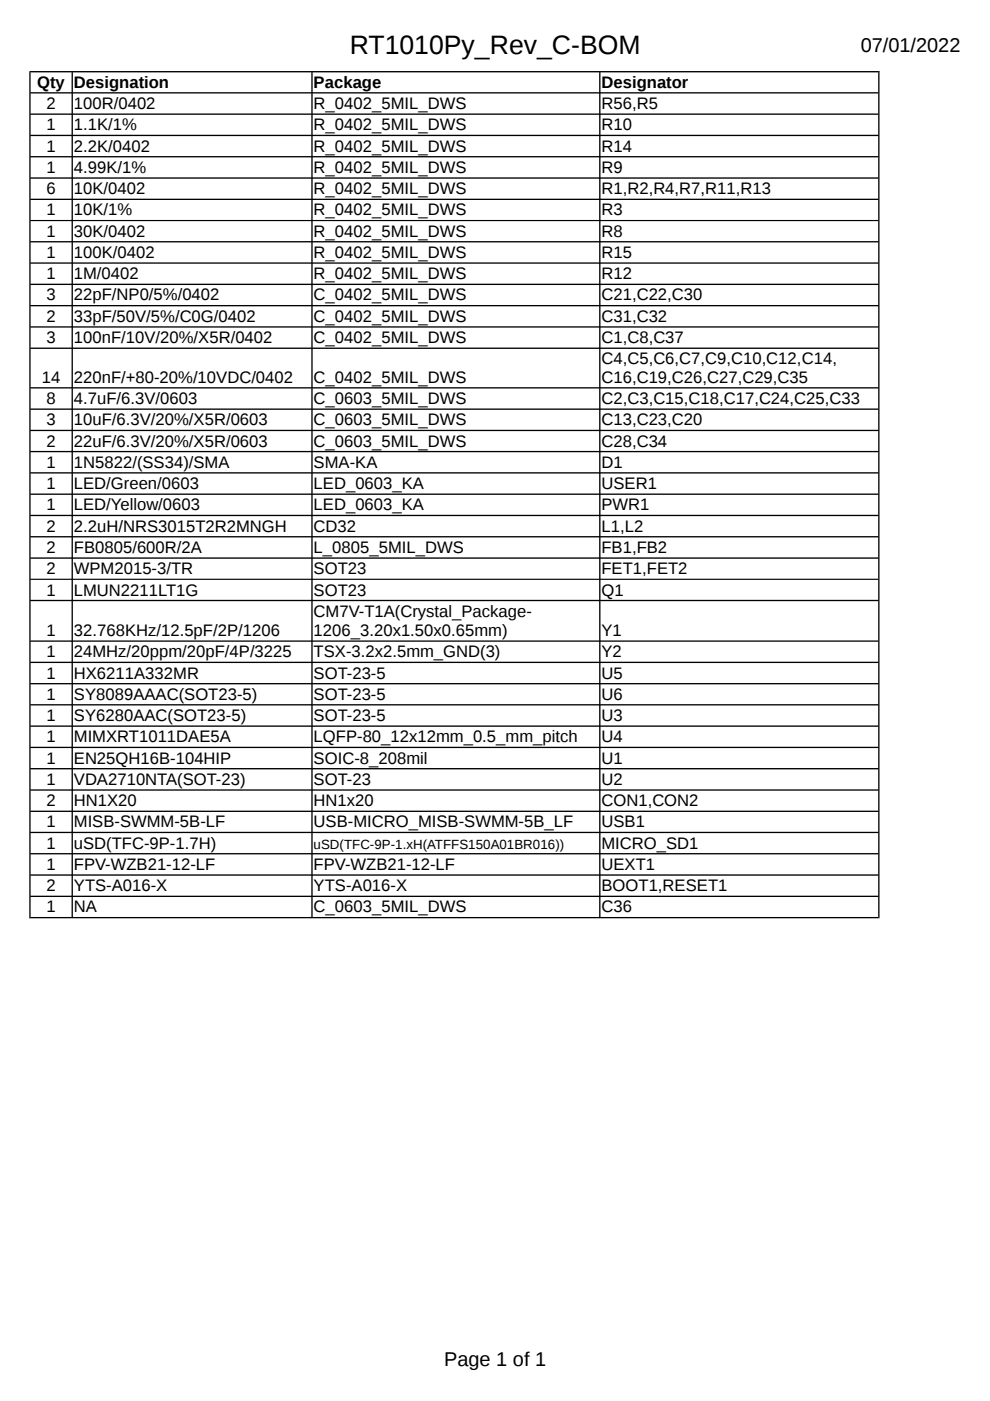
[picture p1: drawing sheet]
<svg xmlns="http://www.w3.org/2000/svg" width="210mm" height="297mm" viewBox="0 0 210 297" stroke-linecap="round" stroke-linejoin="round" font-family="sans-serif">
<defs><g id="words">
<text font-size="5.6" x="74.2" y="11.5">RT1010Py_Rev_C-BOM</text>
<g font-size="4.2">
<text x="182.5" y="11">07/01/2022</text>
<text x="94.2" y="289.6">Page 1 of 1</text>
</g>
<g font-size="3.5">
<text x="7.9" y="18.6">Qty</text>
<text x="9.8" y="23.1">2</text>
<text x="15.7" y="18.6">Designation</text>
<text x="15.7" y="23.1">100R/0402</text>
<text x="66.5" y="18.6">Package</text>
<text x="66.5" y="23.1">R_0402_5MIL_DWS</text>
<text x="127.5" y="18.6">Designator</text>
<text x="127.5" y="23.1">R56,R5</text>
<text x="9.8" y="27.6">1</text>
<text x="15.7" y="27.6">1.1K/1%</text>
<text x="66.5" y="27.6">R_0402_5MIL_DWS</text>
<text x="127.5" y="27.6">R10</text>
<text x="9.8" y="32.1">1</text>
<text x="15.7" y="32.1">2.2K/0402</text>
<text x="66.5" y="32.1">R_0402_5MIL_DWS</text>
<text x="127.5" y="32.1">R14</text>
<text x="9.8" y="36.7">1</text>
<text x="9.8" y="41.2">6</text>
<text x="15.7" y="36.7">4.99K/1%</text>
<text x="15.7" y="41.2">10K/0402</text>
<text x="66.5" y="36.7">R_0402_5MIL_DWS</text>
<text x="66.5" y="41.2">R_0402_5MIL_DWS</text>
<text x="127.5" y="36.7">R9</text>
<text x="127.5" y="41.2">R1,R2,R4,R7,R11,R13</text>
<text x="9.8" y="45.7">1</text>
<text x="15.7" y="45.7">10K/1%</text>
<text x="66.5" y="45.7">R_0402_5MIL_DWS</text>
<text x="127.5" y="45.7">R3</text>
<text x="9.8" y="50.2">1</text>
<text x="15.7" y="50.2">30K/0402</text>
<text x="66.5" y="50.2">R_0402_5MIL_DWS</text>
<text x="127.5" y="50.2">R8</text>
<text x="9.8" y="54.7">1</text>
<text x="9.8" y="59.2">1</text>
<text x="15.7" y="54.7">100K/0402</text>
<text x="15.7" y="59.2">1M/0402</text>
<text x="66.5" y="54.7">R_0402_5MIL_DWS</text>
<text x="66.5" y="59.2">R_0402_5MIL_DWS</text>
<text x="127.5" y="54.7">R15</text>
<text x="127.5" y="59.2">R12</text>
<text x="9.8" y="63.7">3</text>
<text x="15.7" y="63.7">22pF/NP0/5%/0402</text>
<text x="66.5" y="63.7">C_0402_5MIL_DWS</text>
<text x="127.5" y="63.7">C21,C22,C30</text>
<text x="9.8" y="68.2">2</text>
<text x="15.7" y="68.2">33pF/50V/5%/C0G/0402</text>
<text x="66.5" y="68.2">C_0402_5MIL_DWS</text>
<text x="127.5" y="68.2">C31,C32</text>
<text x="9.8" y="72.7">3</text>
<text x="15.7" y="72.7">100nF/10V/20%/X5R/0402</text>
<text x="66.5" y="72.7">C_0402_5MIL_DWS</text>
<text x="127.5" y="72.7">C1,C8,C37</text>
<text x="127.5" y="77.2">C4,C5,C6,C7,C9,C10,C12,C14,</text>
<text x="8.9" y="81.1">14</text>
<text x="15.7" y="81.1">220nF/+80-20%/10VDC/0402</text>
<text x="66.5" y="81.1">C_0402_5MIL_DWS</text>
<text x="127.5" y="81.2">C16,C19,C26,C27,C29,C35</text>
<text x="9.8" y="85.7">8</text>
<text x="15.7" y="85.7">4.7uF/6.3V/0603</text>
<text x="66.5" y="85.7">C_0603_5MIL_DWS</text>
<text x="127.5" y="85.7">C2,C3,C15,C18,C17,C24,C25,C33</text>
<text x="9.8" y="90.2">3</text>
<text x="9.8" y="94.7">2</text>
<text x="15.7" y="90.2">10uF/6.3V/20%/X5R/0603</text>
<text x="15.7" y="94.7">22uF/6.3V/20%/X5R/0603</text>
<text x="66.5" y="90.2">C_0603_5MIL_DWS</text>
<text x="66.5" y="94.7">C_0603_5MIL_DWS</text>
<text x="127.5" y="90.2">C13,C23,C20</text>
<text x="127.5" y="94.7">C28,C34</text>
<text x="9.8" y="99.2">1</text>
<text x="15.7" y="99.2">1N5822/(SS34)/SMA</text>
<text x="66.5" y="99.2">SMA-KA</text>
<text x="127.5" y="99.2">D1</text>
<text x="9.8" y="103.7">1</text>
<text x="15.7" y="103.7">LED/Green/0603</text>
<text x="66.5" y="103.7">LED_0603_KA</text>
<text x="127.5" y="103.7">USER1</text>
<text x="9.8" y="108.2">1</text>
<text x="9.8" y="112.7">2</text>
<text x="15.7" y="108.2">LED/Yellow/0603</text>
<text x="15.7" y="112.7">2.2uH/NRS3015T2R2MNGH</text>
<text x="66.5" y="108.2">LED_0603_KA</text>
<text x="66.5" y="112.7">CD32</text>
<text x="127.5" y="108.2">PWR1</text>
<text x="127.5" y="112.7">L1,L2</text>
<text x="9.8" y="117.2">2</text>
<text x="15.7" y="117.2">FB0805/600R/2A</text>
<text x="66.5" y="117.2">L_0805_5MIL_DWS</text>
<text x="127.5" y="117.2">FB1,FB2</text>
<text x="9.8" y="121.7">2</text>
<text x="15.7" y="121.7">WPM2015-3/TR</text>
<text x="66.5" y="121.7">SOT23</text>
<text x="127.5" y="121.7">FET1,FET2</text>
<text x="9.8" y="126.3">1</text>
<text x="15.7" y="126.3">LMUN2211LT1G</text>
<text x="66.5" y="126.3">SOT23</text>
<text x="66.5" y="130.9">CM7V-T1A(Crystal_Package-</text>
<text x="127.5" y="126.3">Q1</text>
<text x="9.8" y="134.8">1</text>
<text x="15.7" y="134.8">32.768KHz/12.5pF/2P/1206</text>
<text x="66.5" y="134.8">1206_3.20x1.50x0.65mm)</text>
<text x="127.5" y="134.8">Y1</text>
<text x="9.8" y="139.3">1</text>
<text x="9.8" y="143.9">1</text>
<text x="15.7" y="139.3">24MHz/20ppm/20pF/4P/3225</text>
<text x="15.7" y="143.9">HX6211A332MR</text>
<text x="66.5" y="139.3">TSX-3.2x2.5mm_GND(3)</text>
<text x="66.5" y="143.9">SOT-23-5</text>
<text x="127.5" y="139.3">Y2</text>
<text x="127.5" y="143.9">U5</text>
<text x="9.8" y="148.4">1</text>
<text x="15.7" y="148.4">SY8089AAAC(SOT23-5)</text>
<text x="66.5" y="148.4">SOT-23-5</text>
<text x="127.5" y="148.4">U6</text>
<text x="9.8" y="152.9">1</text>
<text x="15.7" y="152.9">SY6280AAC(SOT23-5)</text>
<text x="66.5" y="152.9">SOT-23-5</text>
<text x="127.5" y="152.9">U3</text>
<text x="9.8" y="157.4">1</text>
<text x="9.8" y="161.9">1</text>
<text x="15.7" y="157.4">MIMXRT1011DAE5A</text>
<text x="15.7" y="161.9">EN25QH16B-104HIP</text>
<text x="66.5" y="157.4">LQFP-80_12x12mm_0.5_mm_pitch</text>
<text x="66.5" y="161.9">SOIC-8_208mil</text>
<text x="127.5" y="157.4">U4</text>
<text x="127.5" y="161.9">U1</text>
<text x="9.8" y="166.4">1</text>
<text x="15.7" y="166.4">VDA2710NTA(SOT-23)</text>
<text x="66.5" y="166.4">SOT-23</text>
<text x="127.5" y="166.4">U2</text>
<text x="9.8" y="170.9">2</text>
<text x="15.7" y="170.9">HN1X20</text>
<text x="66.5" y="170.9">HN1x20</text>
<text x="127.5" y="170.9">CON1,CON2</text>
<text x="9.8" y="175.4">1</text>
<text x="9.8" y="180">1</text>
<text x="15.7" y="175.4">MISB-SWMM-5B-LF</text>
<text x="15.7" y="180">uSD(TFC-9P-1.7H)</text>
<text x="66.5" y="175.4">USB-MICRO_MISB-SWMM-5B_LF</text>
<text x="127.5" y="175.4">USB1</text>
<text x="127.5" y="180">MICRO_SD1</text>
<text x="9.8" y="184.5">1</text>
<text x="15.7" y="184.5">FPV-WZB21-12-LF</text>
<text x="66.5" y="184.5">FPV-WZB21-12-LF</text>
<text x="127.5" y="184.5">UEXT1</text>
<text x="9.8" y="188.9">2</text>
<text x="15.7" y="188.9">YTS-A016-X</text>
<text x="66.5" y="188.9">YTS-A016-X</text>
<text x="127.5" y="188.9">BOOT1,RESET1</text>
<text x="9.8" y="193.5">1</text>
<text x="15.7" y="193.5">NA</text>
<text x="66.5" y="193.5">C_0603_5MIL_DWS</text>
<text x="127.5" y="193.5">C36</text>
</g>
<text font-size="2.8" x="66.5" y="180.1">uSD(TFC-9P-1.xH(ATFFS150A01BR016))</text>
</g></defs>
<g fill="#000">
<path d="M6.2 15.1h180.3l-.3 .2h-179.7z" fill-rule="evenodd"/>
<path d="M6.3 19.7l.2-.2h179.7l.1 .2-.1 .1h-179.7z" fill-rule="evenodd"/>
<path d="M6.3 24.2l.2-.1h179.7l.1 .1-.1 .1h-179.7z" fill-rule="evenodd"/>
<path d="M6.5 28.6h179.7l.1 .1-.1 .2h-179.7l-.2-.2z" fill-rule="evenodd"/>
<path d="M6.5 33.1h179.7l.1 .1-.1 .2h-179.7l-.2-.2z" fill-rule="evenodd"/>
<path d="M6.5 37.6h179.7l.1 .1-.1 .2h-179.7l-.2-.2z" fill-rule="evenodd"/>
<path d="M6.3 42.3l.2-.2h179.7l.1 .2-.1 .1h-179.7z" fill-rule="evenodd"/>
<path d="M6.3 46.7h180l-.1 .2h-179.7z" fill-rule="evenodd"/>
<path d="M6.3 51.3l.2-.2h179.7l.1 .2-.1 .1h-179.7z" fill-rule="evenodd"/>
<path d="M6.3 55.8l.2-.2h179.7l.1 .2-.1 .1h-179.7z" fill-rule="evenodd"/>
<path d="M6.5 60.1h179.7l.1 .2-.1 .1h-179.7l-.2-.1z" fill-rule="evenodd"/>
<path d="M6.5 64.7h179.7l.1 .1-.1 .1h-179.7l-.2-.1z" fill-rule="evenodd"/>
<path d="M6.5 69.2h179.7l.1 .1-.1 .2h-179.7l-.2-.2z" fill-rule="evenodd"/>
<path d="M6.3 73.8l.2-.1h179.7l.1 .1-.1 .2h-179.7z" fill-rule="evenodd"/>
<path d="M6.3 82.2l.2-.1h179.7l.1 .1-.1 .2h-179.7z" fill-rule="evenodd"/>
<path d="M6.5 86.6h179.7l.1 .1-.1 .2h-179.7l-.2-.2z" fill-rule="evenodd"/>
<path d="M6.5 91.1h179.7l.1 .2-.1 .1h-179.7l-.2-.1z" fill-rule="evenodd"/>
<path d="M6.5 95.6h179.7l.1 .1-.1 .2h-179.7l-.2-.2z" fill-rule="evenodd"/>
<path d="M6.5 100.1h179.7l.1 .2-.1 .1h-179.7l-.2-.1z" fill-rule="evenodd"/>
<path d="M6.5 104.6h179.7l.1 .2-.1 .1h-179.7l-.2-.1z" fill-rule="evenodd"/>
<path d="M6.3 109.3l.2-.2h179.7l.1 .2-.1 .1h-179.7z" fill-rule="evenodd"/>
<path d="M6.3 113.8l.2-.1h179.7l.1 .1-.1 .1h-179.7z" fill-rule="evenodd"/>
<path d="M6.3 118.3l.2-.1h179.7l.1 .1-.1 .2h-179.7z" fill-rule="evenodd"/>
<path d="M6.5 122.7h179.7l.1 .1-179.8 .1-.2-.1z" fill-rule="evenodd"/>
<path d="M6.3 127.3l.2-.1h179.7l.1 .1-.1 .2h-179.7z" fill-rule="evenodd"/>
<path d="M6.3 135.9l.2-.1h179.7l.1 .1-.1 .2h-179.7z" fill-rule="evenodd"/>
<path d="M6.3 140.4l.2-.1h179.7l.1 .1-.1 .2h-179.7z" fill-rule="evenodd"/>
<path d="M6.3 145l.2-.2h179.7l.1 .2-.1 .1h-179.7z" fill-rule="evenodd"/>
<path d="M6.3 149.4l.2-.1h179.7l.1 .1-.1 .2h-179.7z" fill-rule="evenodd"/>
<path d="M6.3 154l.2-.2h179.7l.1 .2-.1 .1h-179.7z" fill-rule="evenodd"/>
<path d="M6.5 158.3h179.7l.1 .2-.1 .1h-179.7l-.2-.1z" fill-rule="evenodd"/>
<path d="M6.3 163l.2-.2h179.7l.1 .2-.1 .1h-179.7z" fill-rule="evenodd"/>
<path d="M6.3 167.5l.2-.1h179.7l.1 .1-.1 .1h-179.7z" fill-rule="evenodd"/>
<path d="M6.3 172l.2-.1h179.7l.1 .1-.1 .2h-179.7z" fill-rule="evenodd"/>
<path d="M6.3 176.5l.2-.1h179.7l.1 .1-.1 .1h-179.7z" fill-rule="evenodd"/>
<path d="M6.2 15.1l.3 .2v179.1l-.3 .3z" fill-rule="evenodd"/>
<path d="M6.3 181l.2-.1h179.7l.1 .1-.1 .2h-179.7z" fill-rule="evenodd"/>
<path d="M6.3 185.5l.2-.1h179.7l.1 .1-.1 .2h-179.7z" fill-rule="evenodd"/>
<path d="M6.5 189.9h179.7l.1 .1-.1 .2h-179.7l-.2-.2z" fill-rule="evenodd"/>
<path d="M6.2 194.7l.3-.3h179.7l.3 .3z" fill-rule="evenodd"/>
<path d="M15.3 15.2l.2 .1v179.1l-.2 .2-.1-.2v-179.1z" fill-rule="evenodd"/>
<path d="M66.1 15.2l.2 .1v179.1l-.2 .2-.1-.2v-179.1z" fill-rule="evenodd"/>
<path d="M127.2 15.2l.1 .1v179.1l-.1 .2-.2-.2v-179.1z" fill-rule="evenodd"/>
<path d="M186.2 15.3l.3-.2v179.6l-.3-.3z" fill-rule="evenodd"/>
</g>
<use href="#words"/>
</svg>
